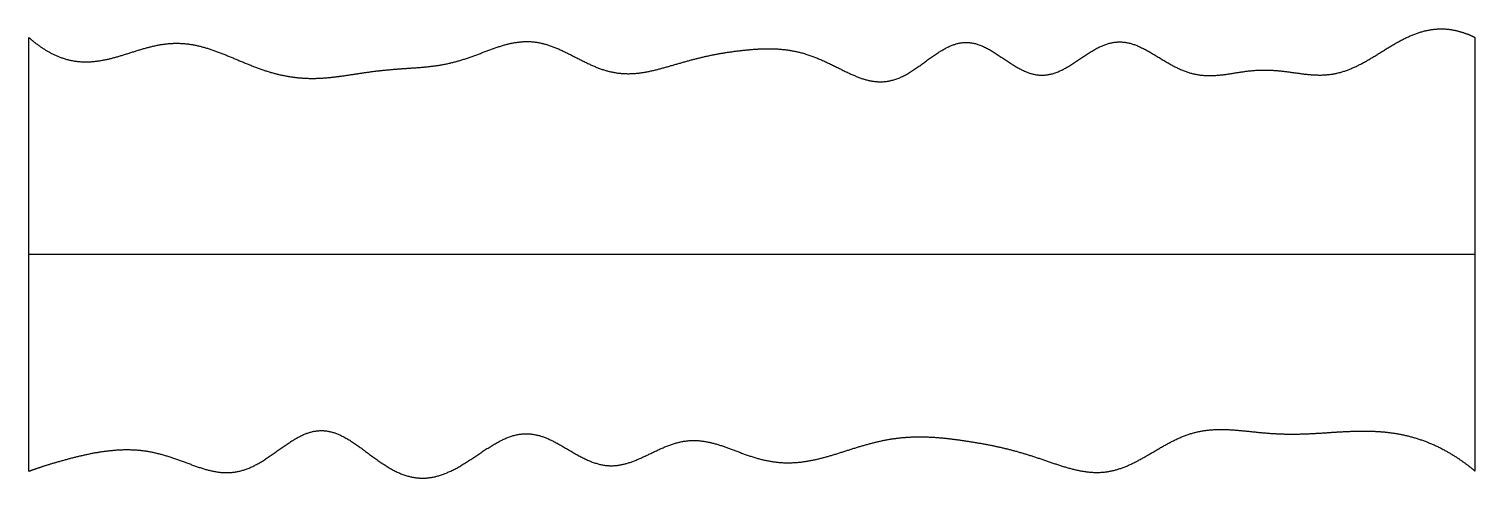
# Model space of a CAD drawing. Header units: millimetres. Extents: x 0 to 10, y 0 to 3.1.
import ezdxf

# ---------------------------------------------------------------- set-up
doc = ezdxf.new("R2010")
doc.units = ezdxf.units.MM
doc.layers.get('0').update_dxf_attribs({"linetype": 'CONTINUOUS'})

msp = doc.modelspace()

# ---------------------------------------------------------------- linework, layer by layer
for points in [[(0, 3), (0.02, 2.982), (0.059, 2.95), (0.119, 2.907), (0.198, 2.865), (0.298, 2.835), (0.398, 2.827), (0.498, 2.837), (0.599, 2.862), (0.699, 2.894), (0.8, 2.927), (0.901, 2.952), (1.001, 2.964), (1.101, 2.959), (1.201, 2.938), (1.301, 2.904), (1.401, 2.863), (1.502, 2.82), (1.602, 2.78), (1.703, 2.748), (1.803, 2.727), (1.904, 2.716), (2.006, 2.716), (2.107, 2.725), (2.209, 2.74), (2.31, 2.756), (2.411, 2.77), (2.513, 2.78), (2.614, 2.787), (2.715, 2.793), (2.816, 2.803), (2.918, 2.822), (3.019, 2.851), (3.12, 2.889), (3.221, 2.929), (3.322, 2.961), (3.422, 2.977), (3.521, 2.971), (3.62, 2.942), (3.718, 2.896), (3.816, 2.844), (3.914, 2.795), (4.014, 2.76), (4.114, 2.746), (4.216, 2.75), (4.318, 2.77), (4.42, 2.799), (4.522, 2.829), (4.623, 2.857), (4.724, 2.88), (4.825, 2.898), (4.926, 2.911), (5.026, 2.921), (5.127, 2.925), (5.228, 2.919), (5.329, 2.901), (5.43, 2.869), (5.532, 2.823), (5.634, 2.77), (5.735, 2.721), (5.835, 2.691), (5.935, 2.689), (6.033, 2.72), (6.131, 2.781), (6.228, 2.856), (6.325, 2.924), (6.421, 2.968), (6.518, 2.973), (6.615, 2.937), (6.713, 2.874), (6.811, 2.803), (6.909, 2.749), (7.008, 2.729), (7.106, 2.751), (7.204, 2.806), (7.301, 2.876), (7.399, 2.939), (7.497, 2.975), (7.594, 2.973), (7.692, 2.936), (7.791, 2.877), (7.89, 2.813), (7.989, 2.763), (8.089, 2.736), (8.19, 2.733), (8.292, 2.746), (8.395, 2.765), (8.497, 2.777), (8.6, 2.776), (8.703, 2.764), (8.805, 2.748), (8.906, 2.737), (9.006, 2.741), (9.104, 2.765), (9.201, 2.809), (9.298, 2.865), (9.395, 2.928), (9.492, 2.986), (9.59, 3.031), (9.69, 3.059), (9.791, 3.065), (9.874, 3.051), (9.937, 3.029), (9.979, 3.011), (10, 3)], [(0, 0), (0, 0.12), (0, 0.36), (0, 0.72), (0, 1.2), (0, 1.8), (0, 2.28), (0, 2.64), (0, 2.88), (0, 3)], [(10, 0), (10, 0.12), (10, 0.36), (10, 0.72), (10, 1.2), (10, 1.8), (10, 2.28), (10, 2.64), (10, 2.88), (10, 3)], [(0, 1.5), (0.4, 1.5), (1.2, 1.5), (2.4, 1.5), (4, 1.5), (6, 1.5), (7.6, 1.5), (8.8, 1.5), (9.6, 1.5), (10, 1.5)], [(0, 0), (0.02, 0.007), (0.06, 0.021), (0.12, 0.041), (0.2, 0.065), (0.3, 0.093), (0.401, 0.117), (0.501, 0.136), (0.603, 0.148), (0.704, 0.151), (0.805, 0.143), (0.907, 0.121), (1.01, 0.088), (1.112, 0.049), (1.214, 0.011), (1.315, -0.013), (1.416, -0.015), (1.516, 0.012), (1.614, 0.065), (1.711, 0.135), (1.808, 0.205), (1.903, 0.261), (1.998, 0.288), (2.093, 0.279), (2.188, 0.237), (2.284, 0.17), (2.382, 0.095), (2.481, 0.024), (2.581, -0.028), (2.683, -0.054), (2.786, -0.05), (2.888, -0.018), (2.99, 0.036), (3.09, 0.103), (3.189, 0.172), (3.287, 0.228), (3.385, 0.261), (3.482, 0.263), (3.579, 0.234), (3.677, 0.181), (3.775, 0.12), (3.874, 0.066), (3.973, 0.034), (4.072, 0.033), (4.172, 0.061), (4.271, 0.108), (4.371, 0.158), (4.471, 0.199), (4.571, 0.217), (4.672, 0.211), (4.772, 0.184), (4.873, 0.146), (4.975, 0.106), (5.077, 0.075), (5.179, 0.057), (5.281, 0.055), (5.383, 0.066), (5.484, 0.089), (5.585, 0.119), (5.685, 0.152), (5.785, 0.183), (5.885, 0.209), (5.986, 0.228), (6.087, 0.237), (6.189, 0.239), (6.291, 0.233), (6.393, 0.222), (6.494, 0.207), (6.595, 0.19), (6.695, 0.171), (6.795, 0.147), (6.896, 0.118), (6.997, 0.085), (7.098, 0.049), (7.201, 0.016), (7.303, -0.007), (7.404, -0.014), (7.503, 0), (7.601, 0.035), (7.698, 0.086), (7.795, 0.145), (7.891, 0.201), (7.989, 0.248), (8.089, 0.278), (8.19, 0.29), (8.292, 0.289), (8.395, 0.28), (8.498, 0.268), (8.6, 0.259), (8.702, 0.255), (8.804, 0.256), (8.905, 0.261), (9.006, 0.268), (9.108, 0.275), (9.211, 0.278), (9.313, 0.277), (9.414, 0.268), (9.515, 0.251), (9.615, 0.223), (9.714, 0.185), (9.811, 0.136), (9.887, 0.087), (9.944, 0.046), (9.981, 0.016), (10, 0)]]:
    msp.add_open_spline(points, degree=5)

doc.saveas('drawing.dxf')
